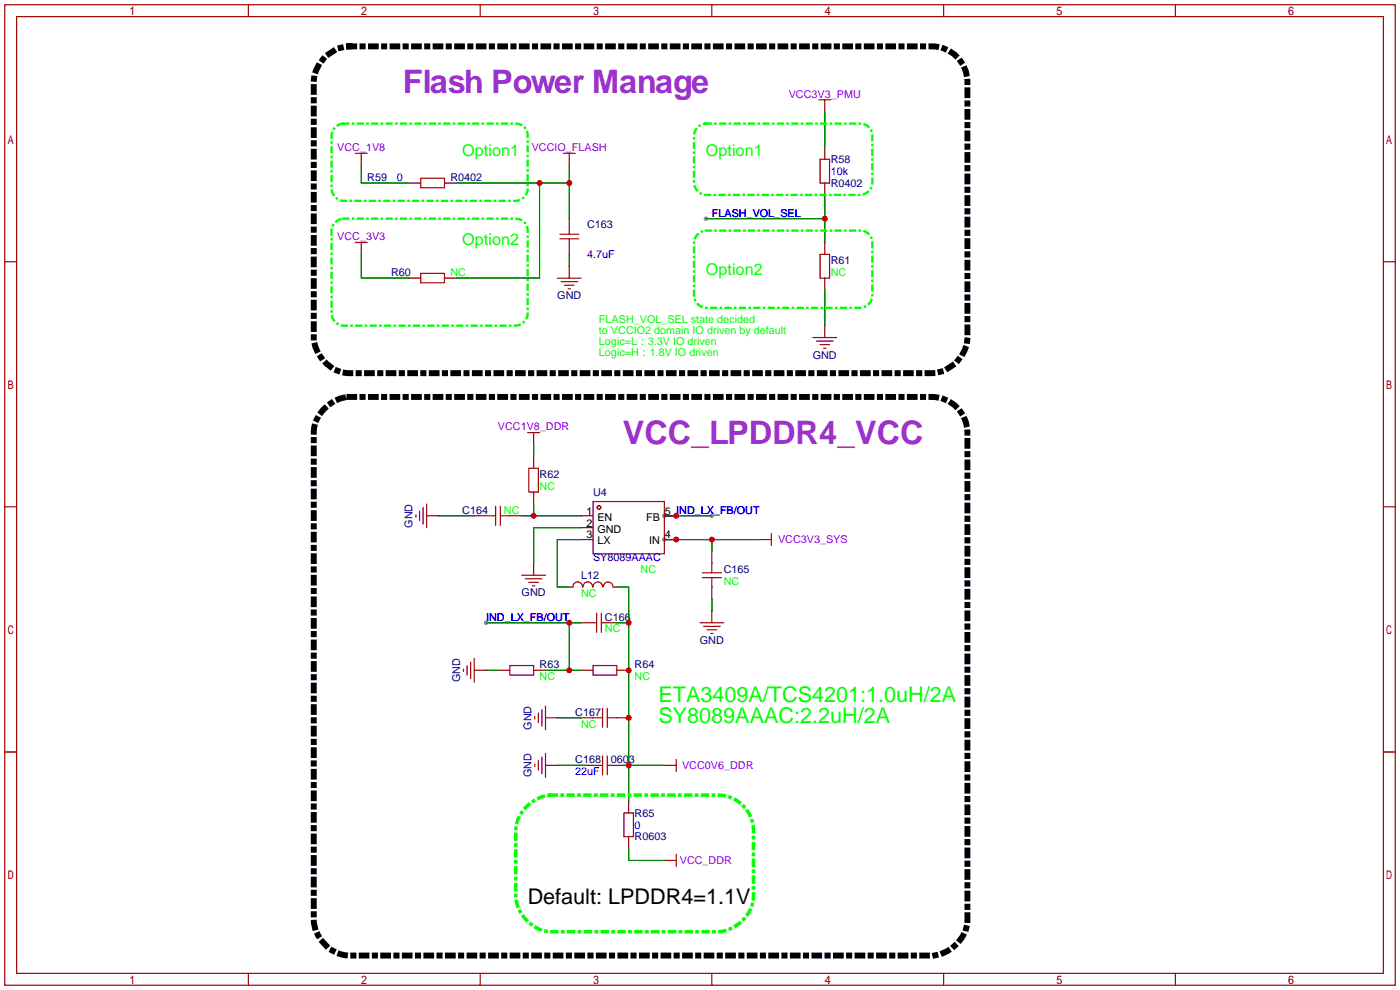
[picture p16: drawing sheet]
<svg xmlns="http://www.w3.org/2000/svg" width="299mm" height="212mm" viewBox="0 0 299 212" stroke-linecap="round" stroke-linejoin="round" font-family="sans-serif">
<defs><g id="words">
<g font-size="6.9" fill="#93c">
<text x="86.1" y="19.9">Flash Power Manage</text>
<text x="133.1" y="94.9">VCC_LPDDR4_VCC</text>
</g>
<g font-size="4.6" fill="#0f0">
<text x="140.7" y="150">ETA3409A/TCS4201:1.0uH/2A</text>
<text x="140.7" y="154.6">SY8089AAAC:2.2uH/2A</text>
</g>
<text font-size="4.6" x="112.8" y="193.1">Default: LPDDR4=1.1V</text>
<g font-size="3.5" fill="#0f0">
<text x="98.8" y="33.3">Option1</text>
<text x="150.9" y="33.3">Option1</text>
<text x="98.8" y="52.4">Option2</text>
<text x="150.9" y="58.7">Option2</text>
</g>
<g font-size="2.3" fill="#90f">
<text x="168.6" y="20.9">VCC3V3_PMU</text>
<text x="72.1" y="32.3">VCC_1V8</text>
<text x="113.6" y="32.3">VCCIO_FLASH</text>
<text x="72.1" y="51.4">VCC_3V3</text>
<text x="106.4" y="92">VCC1V8_DDR</text>
<text x="166.3" y="116.1">VCC3V3_SYS</text>
<text x="145.8" y="164.4">VCC0V6_DDR</text>
<text x="145.3" y="184.7">VCC_DDR</text>
</g>
<g font-size="2.3" fill="#000080">
<text x="177.5" y="34.8">R58</text>
<text x="78.5" y="38.7">R59</text>
<text x="96.3" y="38.7">R0402</text>
<text x="177.5" y="39.9">R0402</text>
<text x="125.5" y="48.8">C163</text>
<text x="83.6" y="59">R60</text>
<text x="177.5" y="56.4">R61</text>
<text x="119.1" y="63.9">GND</text>
<text x="173.7" y="76.6">GND</text>
<text x="115.3" y="102.2">R62</text>
<text x="126.7" y="106">U4</text>
<text x="88.2" y="112.8" transform="rotate(-90 88.2 112.8)">GND</text>
<text x="98.8" y="109.8">C164</text>
<text x="124.2" y="123.7">L12</text>
<text x="154.7" y="122.5">C165</text>
<text x="111.5" y="127.4">GND</text>
<text x="129.3" y="132.6">C166</text>
<text x="149.6" y="137.6">GND</text>
<text x="115.3" y="142.8">R63</text>
<text x="135.6" y="142.8">R64</text>
<text x="98.3" y="145.8" transform="rotate(-90 98.3 145.8)">GND</text>
<text x="113.6" y="156" transform="rotate(-90 113.6 156)">GND</text>
<text x="122.9" y="153">C167</text>
<text x="113.6" y="166.1" transform="rotate(-90 113.6 166.1)">GND</text>
<text x="122.9" y="163.1">C168</text>
<text x="130.6" y="163.1">0603</text>
<text x="135.6" y="179.6">R0603</text>
<text x="135.6" y="174.5">R65</text>
</g>
<g font-size="2.3" fill="#00f">
<text x="84.8" y="38.7">0</text>
<text x="177.5" y="37.4">10k</text>
<text x="152.1" y="46.3">FLASH_VOL_SEL</text>
<text x="125.5" y="55.2">4.7uF</text>
<text x="126.7" y="119.9">SY8089AAAC</text>
<text x="103.9" y="132.6">IND_LX_FB/OUT</text>
<text x="122.9" y="165.7">22uF</text>
<text x="135.6" y="177.1">0</text>
</g>
<g font-size="2.3" fill="#0f0">
<text x="96.3" y="59">NC</text>
<text x="177.5" y="59">NC</text>
<text x="128" y="69.1">FLASH_VOL_SEL state decided</text>
<text x="128" y="71.4">to VCCIO2 domain IO driven by default</text>
<text x="128" y="73.8">Logic=L：3.3V IO driven</text>
<text x="128" y="76.1">Logic=H：1.8V IO driven</text>
<text x="115.3" y="104.7">NC</text>
<text x="107.7" y="109.8">NC</text>
<text x="136.9" y="122.5">NC</text>
<text x="154.7" y="125">NC</text>
<text x="124.2" y="127.6">NC</text>
<text x="129.3" y="135.2">NC</text>
<text x="115.3" y="145.3">NC</text>
<text x="135.6" y="145.3">NC</text>
<text x="124.2" y="155.5">NC</text>
</g>
<g font-size="2.3">
<text x="125.3" y="110">1</text>
<text x="125.3" y="112.5">2</text>
<text x="127.7" y="111.3">EN</text>
<text x="127.7" y="113.8">GND</text>
<text x="138.1" y="111.3">FB</text>
<text x="142.1" y="110">5 IND_LX_FB/OUT</text>
<text x="125.3" y="115.1">3</text>
<text x="127.7" y="116.4">LX</text>
<text x="138.7" y="116.4">IN</text>
<text x="142.1" y="115.1">4</text>
</g>
</g></defs>
<g fill="#999">
<circle cx="150.9" cy="46.7" r=".51"/>
<circle cx="142" cy="115.3" r=".51"/>
<circle cx="142" cy="110.2" r=".51"/>
<circle cx="152.1" cy="110.2" r=".51"/>
<circle cx="103.9" cy="133.1" r=".51"/>
</g>
<g fill="none" stroke="#a10000" stroke-width=".25">
<path d="M1 1h297.2v209.6h-297.2zM3.6 3.6h292.1v204.4h-292.1zM53.1 1v2.6M102.6 1v2.6M152.1 1v2.6M201.7 1v2.6M251.2 1v2.6M75.9 32.8h2.6M77.2 32.8v1.2M89.9 38.1h5.1v2h-5.1zM120.4 32.8h2.5M121.7 32.8v1.2"/>
<path d="M175 21.3h2.5M175.3 34h2v5.1h-2zM176.3 21.3v1.3M1 55.9h2.6M75.9 51.8h2.6M77.2 51.8v1.3M89.9 58.4h5.1v2.1h-5.1zM119.1 59.4h5.1M119.6 51.1h4.1M119.6 50h4.1M121.7 49.3v.7M121.7 51.1v.7"/>
<path d="M175.3 54.4h2v5h-2zM295.7 55.9h2.5M119.9 60.2h3.5M120.6 61h2.1M121.4 61.7h.5M173.7 72.1h5.1M174.5 72.9h3.6M175.3 73.7h2M176 74.4h.5M112.8 92.5h2.5M114 92.5v1.2M1 108.3h2.6"/>
<path d="M88.9 110v.5M89.7 109.2v2.1M90.4 108.5v3.5M91.2 107.7v5.1M103.9 110.2h2M105.9 108.2v4.1M106.9 108.2v4.1M106.9 110.2h2.1M113 100.1h2.1v5.1h-2.1zM126.7 107.2h15.3v11.2h-15.3zM163.6 115.3h1.2M164.8 114v2.6"/>
<path d="M295.7 108.3h2.5M111.5 122.9h5.1M112.3 123.7h3.5M113 124.5h2.1M113.8 125.2h.5M122.5 125.5a1.01 1.01 0 0 1 1-1.1 1.01 1.01 0 0 1 1 1.1M124.6 125.5a1.01 1.01 0 0 1 1-1.1 1.01 1.01 0 0 1 1 1.1M126.7 133.1h.8M126.8 125.5a1.01 1.01 0 0 1 1-1.1 1.01 1.01 0 0 1 1 1.1M127.5 131.1v4M128.5 131.1v4M128.5 133.1h.8"/>
<path d="M129 125.5a1.01 1.01 0 0 1 1-1.1 1.01 1.01 0 0 1 1 1.1M149.6 133.1h5.1M150.1 123.4h4.1M150.1 122.4h4.1M150.4 133.9h3.5M151.1 134.6h2.1M151.9 135.4h.5M152.1 120.4v2M152.1 123.4v2.1M99.1 143v.5M99.8 142.2v2.1M100.6 141.5v3.5"/>
<path d="M101.3 140.7v5.1M109 142.2h5v2.1h-5zM114.3 153.2v.5M115.1 152.4v2M115.8 151.6v3.6M116.6 150.9v5.1M126.7 142.2h5.1v2.1h-5.1zM126.7 153.4h2.1M128.8 151.4v4M129.8 151.4v4M129.8 153.4h2M1 160.7h2.6"/>
<path d="M114.3 163.3v.5M115.1 162.6v2M115.8 161.8v3.6M116.6 161v5.1M128 163.6h.8M128.8 161.5v4.1M129.8 161.5v4.1M129.8 163.6h.8M133.3 173.7h2.1v5.1h-2.1zM143.3 163.6h1.2M144.5 162.3v2.5M295.7 160.7h2.5"/>
<path d="M143.3 183.9h1.2M144.5 182.6v2.6M53.1 208v2.6M102.6 208v2.6M152.1 208v2.6M201.7 208v2.6M251.2 208v2.6"/>
<circle cx="128" cy="108.5" r=".38"/>
</g>
<g fill="none" stroke="#870000" stroke-width=".25">
<path d="M77.2 34v1.3M87.4 39.1h2.5M95 39.1h2.5M121.7 34v1.3M176.3 22.6v1.3M176.3 31.5v2.5M176.3 39.1v2.6M77.2 53.1v1.3M87.4 59.4h2.5M95 59.4h2.5M121.7 46.7v2.6M121.7 51.8v2.6"/>
<path d="M121.7 56.9v2.5M176.3 51.8v2.6M176.3 59.4v2.6M176.3 69.6v2.5M114 93.7v1.3M114 97.5v2.6M91.2 110.2h2.5M101.3 110.2h2.6M109 110.2h2.5M114 105.2v2.5M124.2 110.2h2.5M124.2 115.3h2.5"/>
<path d="M124.2 112.8h2.5M142 110.2h2.5M142 115.3h2.5M152.1 117.9v2.5M162.3 115.3h1.3M114 120.4v2.5M121.7 125.5h.7M124.2 133.1h2.5M129.3 133.1h2.5M131.1 125.5h.7M152.1 125.5v2.5M152.1 130.6v2.5"/>
<path d="M101.3 143.3h2.6M106.4 143.3h2.6M114 143.3h2.6M116.6 153.4h2.5M124.2 143.3h2.5M124.2 153.4h2.5M131.8 143.3h2.6M131.8 153.4h2.6M116.6 163.6h2.5M125.5 163.6h2.5M130.6 163.6h2.5M134.4 171.2v2.5"/>
<path d="M134.4 178.8v2.6M142 163.6h1.3M142 183.9h1.3"/>
</g>
<g fill="none" stroke="#008700" stroke-width=".25">
<path d="M77.2 35.3v3.8h10.2M97.5 39.1h24.2M115.3 39.1v20.3h-17.8M121.7 35.3v11.4M176.3 23.9v7.6M77.2 54.4v5h10.2M121.7 54.4v2.5M150.9 46.7h25.4M176.3 41.7v10.1M176.3 62v7.6M114 95v2.5M93.7 110.2h7.6"/>
<path d="M111.5 110.2h12.7M114 107.7v2.5M124.2 112.8h-10.2v7.6M124.2 115.3h-5.1v10.2h2.6M142 110.2h10.1M142 115.3h20.3M152.1 115.3v2.6M103.9 133.1h20.3M121.7 133.1v10.2M131.8 125.5h2.6v45.7M131.8 133.1h2.6M152.1 128v2.6"/>
<path d="M103.9 143.3h2.5M116.6 143.3h7.6M119.1 153.4h5.1M119.1 163.6h6.4M133.1 163.6h8.9M134.4 181.4v2.5h7.6"/>
</g>
<path d="M74.7 9.9h124.4a7.6 7.6 0 0 1 7.7 7.6v54.6a8.2 8.2 0 0 1-7.7 7.7h-124.4a8.2 8.2 0 0 1-7.6-7.7v-54.6a8.2 8.2 0 0 1 7.6-7.6M74.7 84.8h124.4a7.6 7.6 0 0 1 7.7 7.7v104.1a8.2 8.2 0 0 1-7.7 7.6h-124.4a8.2 8.2 0 0 1-7.6-7.6v-104.1a8.2 8.2 0 0 1 7.6-7.7" fill="none" stroke="#000" stroke-width="1.3" stroke-dasharray="1 1.8 0 1.8"/>
<path d="M117.9 169.9h35.5a7.6 7.6 0 0 1 7.6 7.6v14a8.2 8.2 0 0 1-7.6 7.6h-35.5a8.2 8.2 0 0 1-7.7-7.6v-14a8.2 8.2 0 0 1 7.7-7.6" fill="none" stroke="#0f0" stroke-width=".76" stroke-dasharray="1 1.3 0 1.3"/>
<path d="M73.4 26.4h36.8a2.54 2.54 0 0 1 2.6 2.6v11.4a2.72 2.72 0 0 1-2.6 2.5h-36.8a2.72 2.72 0 0 1-2.5-2.5v-11.4a2.72 2.72 0 0 1 2.5-2.6M150.9 26.4h33a2.54 2.54 0 0 1 2.5 2.6v10.1a2.72 2.72 0 0 1-2.5 2.6h-33a2.72 2.72 0 0 1-2.6-2.6v-10.1a2.72 2.72 0 0 1 2.6-2.6M73.4 46.7h36.8a2.54 2.54 0 0 1 2.6 2.6v17.8a2.72 2.72 0 0 1-2.6 2.5h-36.8a2.72 2.72 0 0 1-2.5-2.5v-17.8a2.72 2.72 0 0 1 2.5-2.6M150.9 49.3h33a2.54 2.54 0 0 1 2.5 2.5v11.4a2.72 2.72 0 0 1-2.5 2.6h-33a2.72 2.72 0 0 1-2.6-2.6v-11.4a2.72 2.72 0 0 1 2.6-2.5" fill="none" stroke="#0f0" stroke-width=".51" stroke-dasharray="1 1 0 1"/>
<g fill="#c00">
<circle cx="121.7" cy="39.1" r=".63"/>
<circle cx="115.3" cy="39.1" r=".63"/>
<circle cx="176.3" cy="46.7" r=".63"/>
<circle cx="114" cy="110.2" r=".63"/>
<circle cx="152.1" cy="115.3" r=".63"/>
<circle cx="144.5" cy="115.3" r=".63"/>
<circle cx="144.5" cy="110.2" r=".63"/>
<circle cx="134.4" cy="163.6" r=".63"/>
<circle cx="134.4" cy="133.1" r=".63"/>
<circle cx="134.4" cy="143.3" r=".63"/>
<circle cx="134.4" cy="153.4" r=".63"/>
<circle cx="121.7" cy="133.1" r=".63"/>
<circle cx="121.7" cy="143.3" r=".63"/>
</g>
<use href="#words"/>
</svg>
